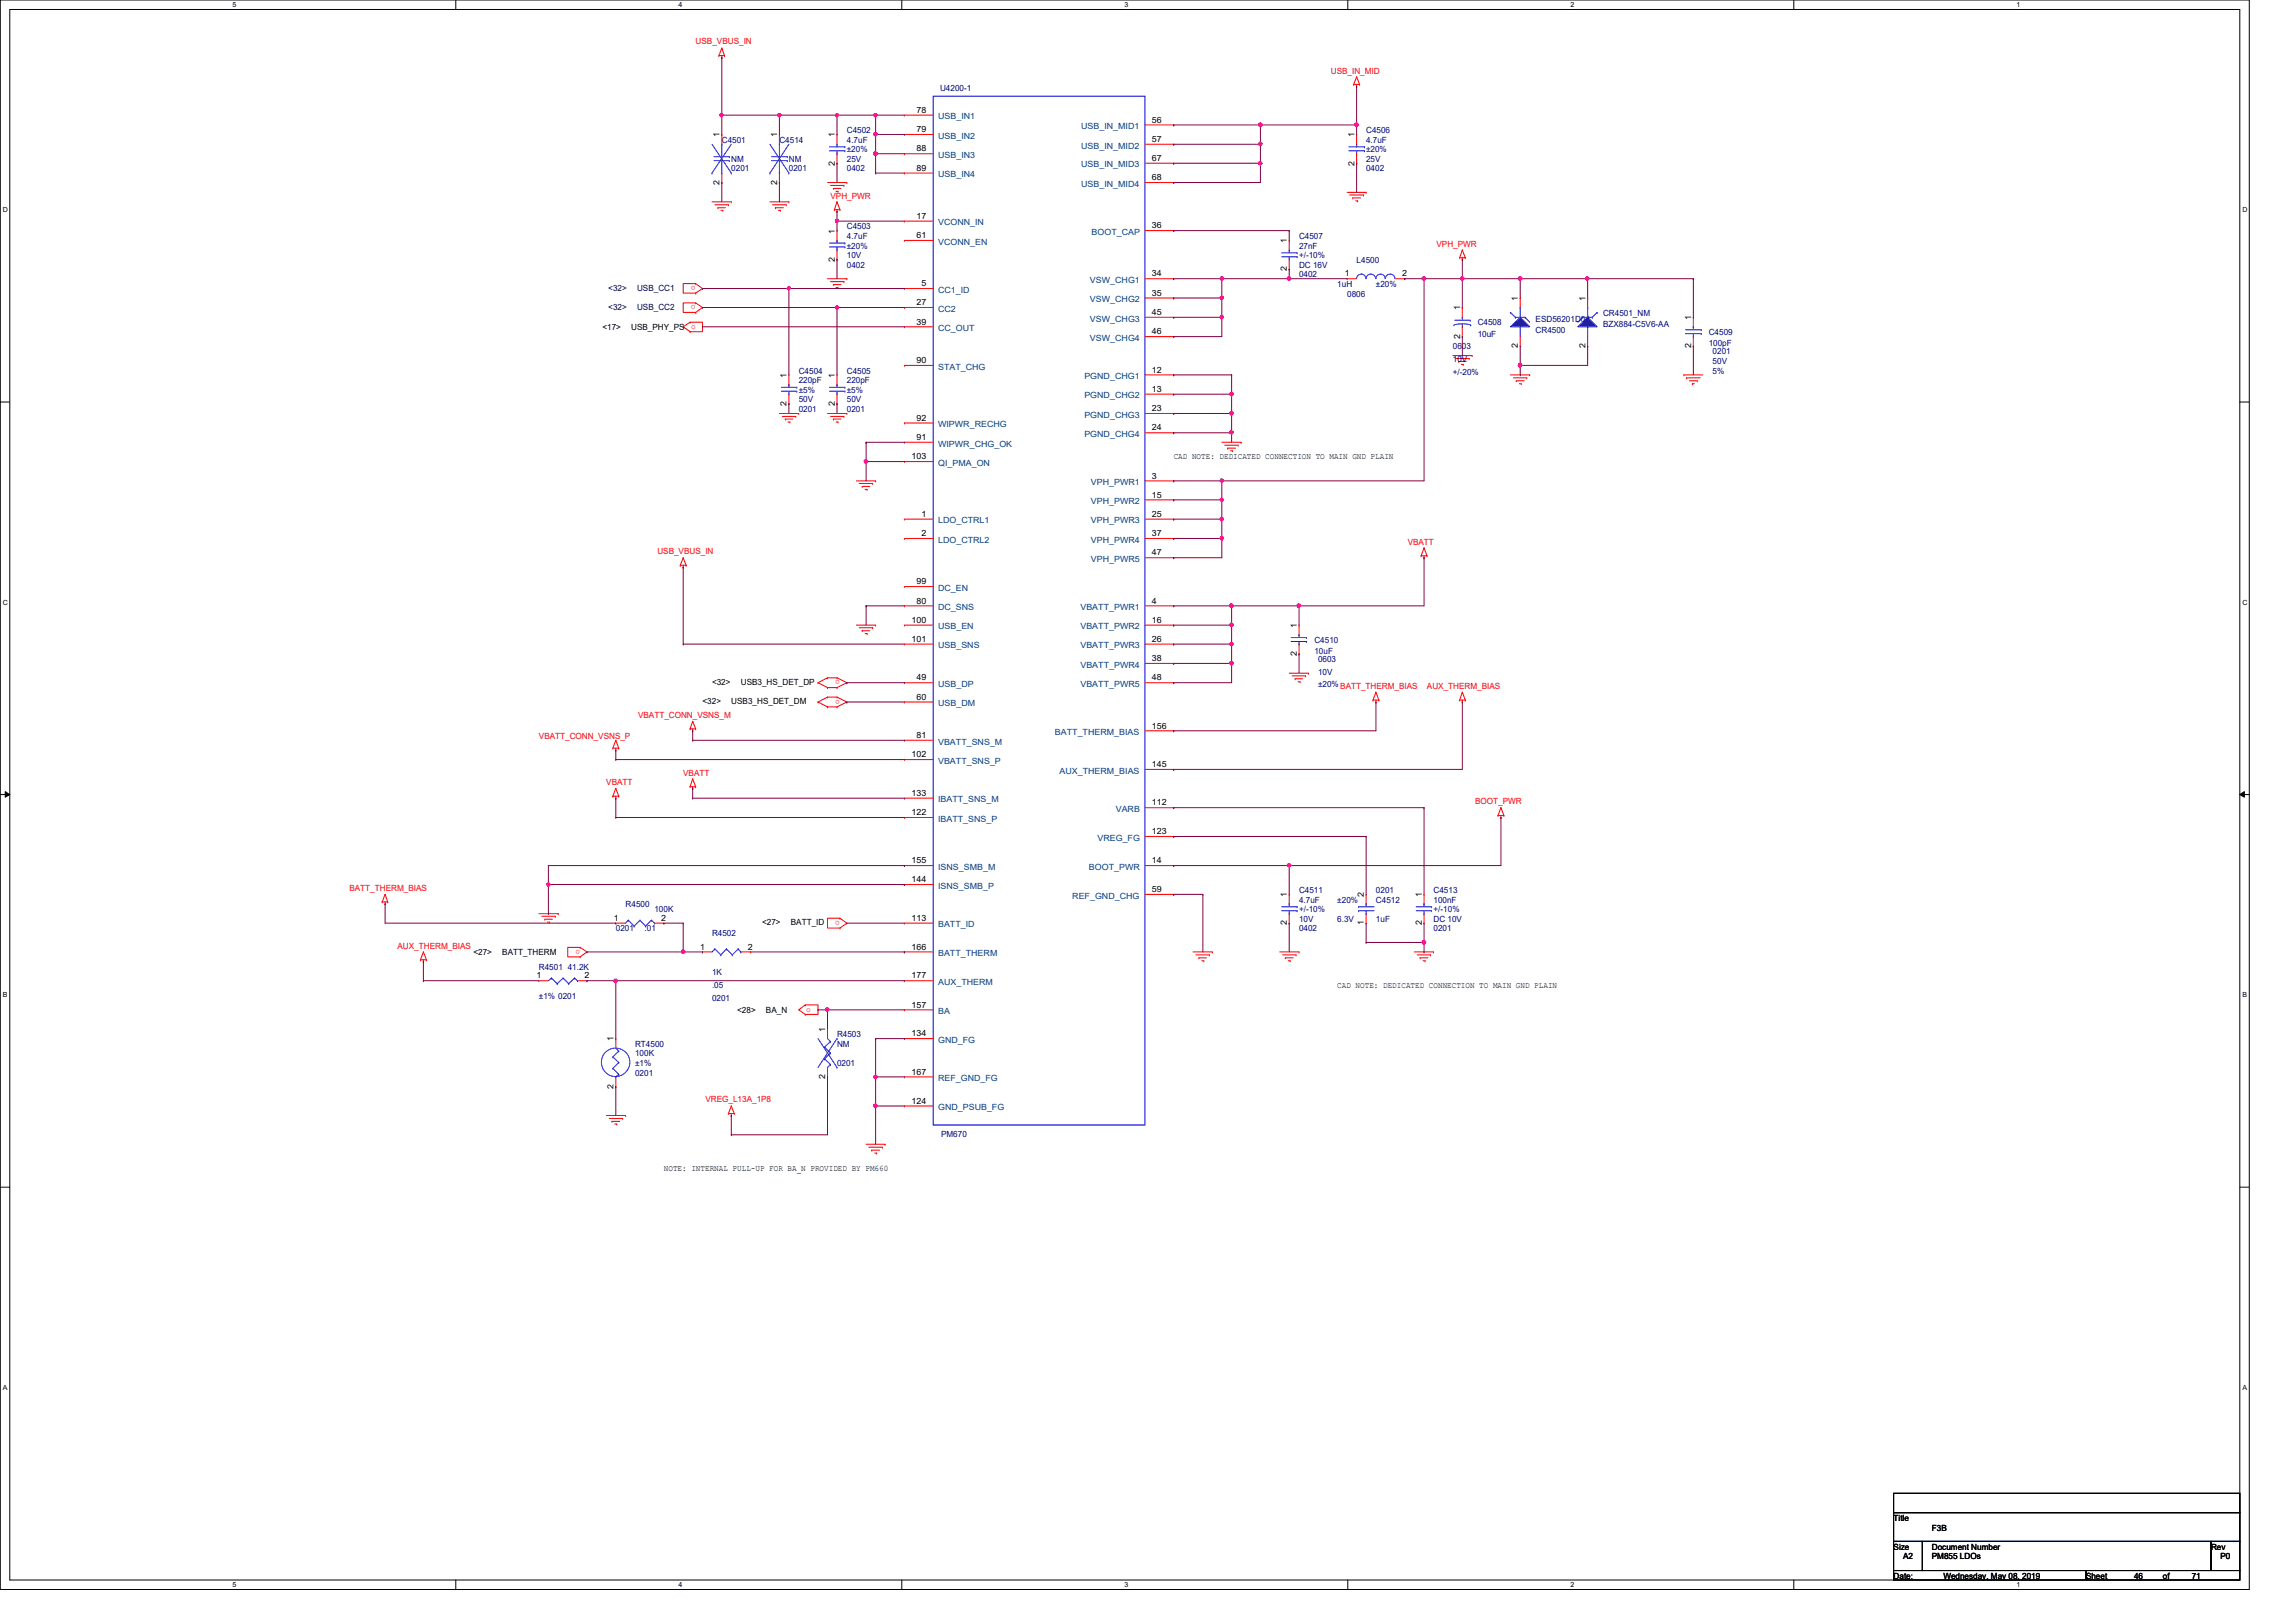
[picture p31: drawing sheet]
<svg xmlns="http://www.w3.org/2000/svg" width="297mm" height="210mm" viewBox="0 0 297 210" stroke-linecap="round" stroke-linejoin="round" font-family="sans-serif">
<defs><g id="words">
<g font-size="1.1" fill="#f00">
<text x="90" y="5.8">USB_VBUS_IN</text>
<text x="172.2" y="9.5">USB_IN_MID</text>
<text x="107.4" y="25.7">VPH_PWR</text>
<text x="185.8" y="31.9">VPH_PWR</text>
<text x="90" y="37" transform="rotate(180 90 37)">o</text>
<text x="90" y="39.5" transform="rotate(180 90 39.5)">o</text>
<text x="89.4" y="42.6">o</text>
<text x="85" y="71.8">USB_VBUS_IN</text>
<text x="182.1" y="70.5">VBATT</text>
<text x="108.7" y="88.1" transform="rotate(180 108.7 88.1)">o</text>
<text x="184.6" y="89.2">AUX_THERM_BIAS</text>
<text x="69.7" y="95.6">VBATT_CONN_VSNS_P</text>
<text x="82.5" y="92.9">VBATT_CONN_VSNS_M</text>
<text x="108.7" y="90.6" transform="rotate(180 108.7 90.6)">o</text>
<text x="78.4" y="101.6">VBATT</text>
<text x="88.4" y="100.4">VBATT</text>
<text x="190.8" y="104.1">BOOT_PWR</text>
<text x="45.2" y="115.3">BATT_THERM_BIAS</text>
<text x="108.7" y="119.2" transform="rotate(180 108.7 119.2)">o</text>
<text x="51.4" y="122.8">AUX_THERM_BIAS</text>
<text x="75.1" y="122.9" transform="rotate(180 75.1 122.9)">o</text>
<text x="104.3" y="131">o</text>
<text x="91.3" y="142.7">VREG_L13A_1P8</text>
</g>
<g font-size="1.1" fill="#000080">
<text x="121.6" y="11.7">U4200-1</text>
<text x="109.6" y="17.2">C4502</text>
<text x="176.7" y="17.2">C4506</text>
<text x="93.4" y="18.5">C4501</text>
<text x="94.6" y="21">NM</text>
<text x="94.6" y="22.2">0201</text>
<text x="100.8" y="18.5">C4514</text>
<text x="102.1" y="21">NM</text>
<text x="102.1" y="22.2">0201</text>
<text x="109.6" y="18.5">4.7uF</text>
<text x="109.6" y="22.2">0402</text>
<text x="109.6" y="21">25V</text>
<text x="109.6" y="19.7">±20%</text>
<text x="176.7" y="18.5">4.7uF</text>
<text x="176.7" y="22.2">0402</text>
<text x="176.7" y="21">25V</text>
<text x="176.7" y="19.7">±20%</text>
<text x="109.6" y="29.7">C4503</text>
<text x="109.6" y="30.9">4.7uF</text>
<text x="109.6" y="34.6">0402</text>
<text x="109.6" y="33.4">10V</text>
<text x="109.6" y="32.2">±20%</text>
<text x="168.1" y="30.9">C4507</text>
<text x="168.1" y="32.2">27nF</text>
<text x="168.1" y="35.9">0402</text>
<text x="168.1" y="34.6">DC 16V</text>
<text x="168.1" y="33.4">+/-10%</text>
<text x="175.5" y="34">L4500</text>
<text x="173" y="37.1">1uH</text>
<text x="174.3" y="38.4">0806</text>
<text x="178" y="37.1">±20%</text>
<text x="198.7" y="41.6">ESD56201D04</text>
<text x="207.4" y="40.9">CR4501_NM</text>
<text x="188" y="45.2">0603</text>
<text x="188" y="46.9">10V</text>
<text x="191.2" y="42.1">C4508</text>
<text x="191.2" y="43.6">10uF</text>
<text x="198.7" y="43.1">CR4500</text>
<text x="207.4" y="42.4">BZX884-C5V6-AA</text>
<text x="221.1" y="43.3">C4509</text>
<text x="221.1" y="44.8">100pF</text>
<text x="221.6" y="45.8">0201</text>
<text x="221.6" y="47.1">50V</text>
<text x="103.3" y="48.3">C4504</text>
<text x="103.3" y="49.6">220pF</text>
<text x="103.3" y="53.3">0201</text>
<text x="103.3" y="52.1">50V</text>
<text x="103.3" y="50.8">±5%</text>
<text x="109.6" y="48.3">C4505</text>
<text x="109.6" y="49.6">220pF</text>
<text x="109.6" y="53.3">0201</text>
<text x="109.6" y="52.1">50V</text>
<text x="109.6" y="50.8">±5%</text>
<text x="188" y="48.5">+/-20%</text>
<text x="221.6" y="48.3">5%</text>
<text x="170" y="83.2">C4510</text>
<text x="170" y="84.7">10uF</text>
<text x="170.5" y="85.7">0603</text>
<text x="170.5" y="87.3">10V</text>
<text x="170.5" y="88.9">±20% BATT_THERM_BIAS</text>
<text x="80.9" y="117.4">R4500</text>
<text x="84.7" y="118">100K</text>
<text x="168.1" y="115.5">C4511</text>
<text x="168.1" y="116.8">4.7uF</text>
<text x="168.1" y="119.3">10V</text>
<text x="168.1" y="118">+/-10%</text>
<text x="173" y="119.3">6.3V</text>
<text x="173" y="116.8">±20%</text>
<text x="178" y="116.8">C4512</text>
<text x="178" y="119.3">1uF</text>
<text x="178" y="115.5">0201</text>
<text x="185.5" y="115.5">C4513</text>
<text x="185.5" y="116.8">100nF</text>
<text x="185.5" y="119.3">DC 10V</text>
<text x="185.5" y="118">+/-10%</text>
<text x="69.7" y="125.5">R4501 41.2K</text>
<text x="79.7" y="120.5">0201</text>
<text x="83.4" y="120.5">.01</text>
<text x="92.1" y="121.2">R4502</text>
<text x="168.1" y="120.5">0402</text>
<text x="185.5" y="120.5">0201</text>
<text x="69.7" y="129.2">±1% 0201</text>
<text x="92.1" y="126.2">1K</text>
<text x="92.1" y="127.8">.05</text>
<text x="92.1" y="129.5">0201</text>
<text x="82.2" y="135.5">RT4500</text>
<text x="82.2" y="136.7">100K</text>
<text x="82.2" y="138">±1%</text>
<text x="108.3" y="134.2">R4503</text>
<text x="108.3" y="135.5">NM</text>
<text x="108.3" y="138">0201</text>
<text x="82.2" y="139.2">0201</text>
<text x="121.7" y="147.2">PM670</text>
</g>
<g font-size="1.1">
<text x="93.1" y="17.8" transform="rotate(-90 93.1 17.8)">1</text>
<text x="100.5" y="17.8" transform="rotate(-90 100.5 17.8)">1</text>
<text x="108" y="17.8" transform="rotate(-90 108 17.8)">1</text>
<text x="118.6" y="14.6">78</text>
<text x="118.6" y="17.1">79</text>
<text x="149" y="15.9">56</text>
<text x="175.2" y="17.8" transform="rotate(-90 175.2 17.8)">1</text>
<text x="93.1" y="23.9" transform="rotate(-90 93.1 23.9)">2</text>
<text x="100.5" y="23.9" transform="rotate(-90 100.5 23.9)">2</text>
<text x="108" y="21.4" transform="rotate(-90 108 21.4)">2</text>
<text x="118.6" y="19.6">88</text>
<text x="118.6" y="22.1">89</text>
<text x="149" y="18.4">57</text>
<text x="149" y="20.8">67</text>
<text x="149" y="23.3">68</text>
<text x="175.2" y="21.4" transform="rotate(-90 175.2 21.4)">2</text>
<text x="118.6" y="28.3">17</text>
<text x="149" y="29.5">36</text>
<text x="108" y="33.9" transform="rotate(-90 108 33.9)">2</text>
<text x="108" y="30.2" transform="rotate(-90 108 30.2)">1</text>
<text x="118.6" y="30.8">61</text>
<text x="149" y="35.8">34</text>
<text x="166.5" y="35.1" transform="rotate(-90 166.5 35.1)">2</text>
<text x="166.5" y="31.5" transform="rotate(-90 166.5 31.5)">1</text>
<text x="174" y="35.8">1</text>
<text x="181.4" y="35.8">2</text>
<text x="118.6" y="39.5">27</text>
<text x="118.6" y="42">39</text>
<text x="119.2" y="37">5</text>
<text x="149" y="38.3">35</text>
<text x="149" y="40.8">45</text>
<text x="188.9" y="40.2" transform="rotate(-90 188.9 40.2)">1</text>
<text x="196.4" y="38.9" transform="rotate(-90 196.4 38.9)">1</text>
<text x="205.1" y="38.9" transform="rotate(-90 205.1 38.9)">1</text>
<text x="218.8" y="41.4" transform="rotate(-90 218.8 41.4)">1</text>
<text x="77.9" y="42.8">&lt;17&gt;</text>
<text x="81.7" y="42.8">USB_PHY_PS</text>
<text x="118.6" y="47">90</text>
<text x="149" y="43.3">46</text>
<text x="188.9" y="43.8" transform="rotate(-90 188.9 43.8)">2</text>
<text x="196.4" y="45.1" transform="rotate(-90 196.4 45.1)">2</text>
<text x="205.1" y="45.1" transform="rotate(-90 205.1 45.1)">2</text>
<text x="218.8" y="45.1" transform="rotate(-90 218.8 45.1)">2</text>
<text x="101.8" y="52.5" transform="rotate(-90 101.8 52.5)">2</text>
<text x="101.8" y="48.9" transform="rotate(-90 101.8 48.9)">1</text>
<text x="108" y="52.5" transform="rotate(-90 108 52.5)">2</text>
<text x="108" y="48.9" transform="rotate(-90 108 48.9)">1</text>
<text x="149" y="48.2">12</text>
<text x="149" y="50.7">13</text>
<text x="149" y="53.2">23</text>
<text x="117.9" y="59.4">103</text>
<text x="118.6" y="54.4">92</text>
<text x="118.6" y="56.9">91</text>
<text x="149" y="55.7">24</text>
<text x="151.8" y="59.4">CAD NOTE: DEDICATED CONNECTION TO MAIN GND PLAIN</text>
<text x="149" y="61.9">3</text>
<text x="149" y="64.4">15</text>
<text x="119.2" y="66.9">1</text>
<text x="119.2" y="69.4">2</text>
<text x="149" y="66.9">25</text>
<text x="149" y="69.4">37</text>
<text x="149" y="71.9">47</text>
<text x="118.6" y="75.6">99</text>
<text x="117.9" y="80.6">100</text>
<text x="117.9" y="83.1">101</text>
<text x="118.6" y="78.1">80</text>
<text x="149" y="78.1">4</text>
<text x="149" y="80.6">16</text>
<text x="149" y="83.1">26</text>
<text x="167.8" y="81.2" transform="rotate(-90 167.8 81.2)">1</text>
<text x="92.1" y="88.6">&lt;32&gt;</text>
<text x="95.8" y="88.6">USB3_HS_DET_DP</text>
<text x="118.6" y="88.1">49</text>
<text x="149" y="85.6">38</text>
<text x="149" y="88.1">48</text>
<text x="167.8" y="84.9" transform="rotate(-90 167.8 84.9)">2</text>
<text x="90.9" y="91.1">&lt;32&gt;</text>
<text x="94.6" y="91.1">USB3_HS_DET_DM</text>
<text x="118.6" y="90.6">60</text>
<text x="118.6" y="95.5">81</text>
<text x="149" y="94.3">156</text>
<text x="117.9" y="98">102</text>
<text x="149" y="99.3">145</text>
<text x="117.9" y="103">133</text>
<text x="117.9" y="105.5">122</text>
<text x="149" y="104.2">112</text>
<text x="149" y="107.9">123</text>
<text x="117.9" y="111.7">155</text>
<text x="149" y="111.7">14</text>
<text x="79.4" y="119.2">1</text>
<text x="85.6" y="119.2">2</text>
<text x="98.6" y="119.8">&lt;27&gt;</text>
<text x="102.3" y="119.8">BATT_ID</text>
<text x="117.9" y="114.2">144</text>
<text x="117.9" y="119.2">113</text>
<text x="149" y="115.4">59</text>
<text x="166.5" y="119.8" transform="rotate(-90 166.5 119.8)">2</text>
<text x="166.5" y="116.1" transform="rotate(-90 166.5 116.1)">1</text>
<text x="176.4" y="119.8" transform="rotate(-90 176.4 119.8)">1</text>
<text x="176.4" y="116.1" transform="rotate(-90 176.4 116.1)">2</text>
<text x="183.9" y="119.8" transform="rotate(-90 183.9 119.8)">2</text>
<text x="183.9" y="116.1" transform="rotate(-90 183.9 116.1)">1</text>
<text x="61.3" y="123.5">&lt;27&gt;</text>
<text x="65" y="123.5">BATT_THERM</text>
<text x="90.6" y="122.9">1</text>
<text x="96.7" y="122.9">2</text>
<text x="117.9" y="122.9">166</text>
<text x="69.4" y="126.6">1</text>
<text x="75.6" y="126.6">2</text>
<text x="95.4" y="131.1">&lt;28&gt;</text>
<text x="99.1" y="131.1">BA_N</text>
<text x="117.9" y="126.6">177</text>
<text x="117.9" y="130.4">157</text>
<text x="173" y="127.8">CAD NOTE: DEDICATED CONNECTION TO MAIN GND PLAIN</text>
<text x="79.4" y="134.7" transform="rotate(-90 79.4 134.7)">1</text>
<text x="106.8" y="133.5" transform="rotate(-90 106.8 133.5)">1</text>
<text x="117.9" y="134.1">134</text>
<text x="79.4" y="140.9" transform="rotate(-90 79.4 140.9)">2</text>
<text x="106.8" y="139.7" transform="rotate(-90 106.8 139.7)">2</text>
<text x="117.9" y="139.1">167</text>
<text x="117.9" y="142.8">124</text>
<text x="85.9" y="151.5">NOTE: INTERNAL PULL-UP FOR BA_N PROVIDED BY PM660</text>
<text x="245" y="196.8">Title</text>
<text x="245" y="200.5">Size</text>
<text x="246.2" y="201.8">A2</text>
<text x="249.9" y="200.5">Document Number</text>
<text x="249.9" y="201.8">PM855 LDOs</text>
<text x="249.9" y="198.1">F3B</text>
<text x="286" y="200.5">Rev</text>
<text x="287.3" y="201.8">P0</text>
<text x="245" y="204.3">Date:</text>
<text x="251.4" y="204.3">Wednesday, May 08, 2019</text>
<text x="269.9" y="204.3">Sheet</text>
<text x="276.1" y="204.3">46</text>
<text x="279.8" y="204.3">of</text>
<text x="283.5" y="204.3">71</text>
</g>
<g font-size="1.1" fill="#004080">
<text x="121.4" y="15.5">USB_IN1</text>
<text x="121.4" y="17.9">USB_IN2</text>
<text x="139.9" y="16.7">USB_IN_MID1</text>
<text x="121.4" y="20.4">USB_IN3</text>
<text x="121.4" y="22.9">USB_IN4</text>
<text x="139.9" y="19.2">USB_IN_MID2</text>
<text x="139.9" y="21.7">USB_IN_MID3</text>
<text x="121.4" y="29.2">VCONN_IN</text>
<text x="139.9" y="24.2">USB_IN_MID4</text>
<text x="121.4" y="31.7">VCONN_EN</text>
<text x="141.2" y="30.4">BOOT_CAP</text>
<text x="121.4" y="37.9">CC1_ID</text>
<text x="121.4" y="40.3">CC2</text>
<text x="141" y="36.6">VSW_CHG1</text>
<text x="141" y="39.1">VSW_CHG2</text>
<text x="141" y="41.6">VSW_CHG3</text>
<text x="121.4" y="42.8">CC_OUT</text>
<text x="121.4" y="47.8">STAT_CHG</text>
<text x="141" y="44.1">VSW_CHG4</text>
<text x="140.3" y="49.1">PGND_CHG1</text>
<text x="140.3" y="51.6">PGND_CHG2</text>
<text x="121.4" y="55.3">WIPWR_RECHG</text>
<text x="121.4" y="57.8">WIPWR_CHG_OK</text>
<text x="140.3" y="54.1">PGND_CHG3</text>
<text x="140.3" y="56.6">PGND_CHG4</text>
<text x="121.4" y="60.3">QI_PMA_ON</text>
<text x="141.1" y="62.8">VPH_PWR1</text>
<text x="141.1" y="65.2">VPH_PWR2</text>
<text x="121.4" y="67.7">LDO_CTRL1</text>
<text x="121.4" y="70.2">LDO_CTRL2</text>
<text x="141.1" y="67.7">VPH_PWR3</text>
<text x="141.1" y="70.2">VPH_PWR4</text>
<text x="121.4" y="76.5">DC_EN</text>
<text x="141.1" y="72.7">VPH_PWR5</text>
<text x="121.4" y="79">DC_SNS</text>
<text x="121.4" y="81.4">USB_EN</text>
<text x="121.4" y="83.9">USB_SNS</text>
<text x="139.8" y="79">VBATT_PWR1</text>
<text x="139.8" y="81.4">VBATT_PWR2</text>
<text x="139.8" y="83.9">VBATT_PWR3</text>
<text x="121.4" y="88.9">USB_DP</text>
<text x="139.8" y="86.4">VBATT_PWR4</text>
<text x="139.8" y="88.9">VBATT_PWR5</text>
<text x="121.4" y="91.4">USB_DM</text>
<text x="136.5" y="95.1">BATT_THERM_BIAS</text>
<text x="121.4" y="96.4">VBATT_SNS_M</text>
<text x="121.4" y="98.8">VBATT_SNS_P</text>
<text x="137.1" y="100.1">AUX_THERM_BIAS</text>
<text x="121.4" y="103.8">IBATT_SNS_M</text>
<text x="121.4" y="106.3">IBATT_SNS_P</text>
<text x="144.4" y="105.1">VARB</text>
<text x="121.4" y="112.6">ISNS_SMB_M</text>
<text x="140.9" y="112.6">BOOT_PWR</text>
<text x="142" y="108.8">VREG_FG</text>
<text x="121.4" y="115">ISNS_SMB_P</text>
<text x="138.7" y="116.3">REF_GND_CHG</text>
<text x="121.4" y="120">BATT_ID</text>
<text x="121.4" y="123.7">BATT_THERM</text>
<text x="121.4" y="127.5">AUX_THERM</text>
<text x="121.4" y="131.2">BA</text>
<text x="121.4" y="135">GND_FG</text>
<text x="121.4" y="139.9">REF_GND_FG</text>
<text x="121.4" y="143.7">GND_PSUB_FG</text>
</g>
<g font-size="1.1" fill="#000040">
<text x="78.7" y="37.6">&lt;32&gt;</text>
<text x="78.7" y="40.1">&lt;32&gt;</text>
<text x="82.4" y="37.6">USB_CC1</text>
<text x="82.4" y="40.1">USB_CC2</text>
</g>
<g font-size=".9">
<text x="30.1" y=".9">5</text>
<text x="87.8" y=".9">4</text>
<text x="145.5" y=".9">3</text>
<text x="203.2" y=".9">2</text>
<text x="260.9" y=".9">1</text>
<text x=".4" y="27.4">D</text>
<text x="290.1" y="27.4">D</text>
<text x=".4" y="78.2">C</text>
<text x="290.1" y="78.2">C</text>
<text x=".4" y="129">B</text>
<text x="290.1" y="129">B</text>
<text x=".4" y="179.8">A</text>
<text x="290.1" y="179.8">A</text>
<text x="30.1" y="205.4">5</text>
<text x="87.8" y="205.4">4</text>
<text x="145.5" y="205.4">3</text>
<text x="203.2" y="205.4">2</text>
<text x="260.9" y="205.4">1</text>
</g>
</g></defs>
<path d="M0 0h291v205.7h-291zM1.3 1.2h288.5v203.3h-288.5z" fill="none" stroke="#000" stroke-width=".13"/>
<g fill="#fff">
<path d="M30.1 .1h.5v1h-.5z"/>
<path d="M30.1 204.6h.5v1h-.5z"/>
</g>
<path d="M59 0v1.2M59 204.5v1.2" fill="none" stroke="#000" stroke-width=".13"/>
<g fill="#fff">
<path d="M87.8 .1h.5v1h-.5z"/>
<path d="M87.8 204.6h.5v1h-.5z"/>
</g>
<path d="M116.7 0v1.2M116.7 204.5v1.2" fill="none" stroke="#000" stroke-width=".13"/>
<g fill="#fff">
<path d="M145.5 .1h.5v1h-.5z"/>
<path d="M145.5 204.6h.5v1h-.5z"/>
</g>
<path d="M174.4 0v1.2M174.4 204.5v1.2" fill="none" stroke="#000" stroke-width=".13"/>
<g fill="#fff">
<path d="M203.2 .1h.5v1h-.5z"/>
<path d="M203.2 204.6h.5v1h-.5z"/>
</g>
<path d="M232.1 0v1.2M232.1 204.5v1.2" fill="none" stroke="#000" stroke-width=".13"/>
<g fill="#fff">
<path d="M260.9 .1h.5v1h-.5z"/>
<path d="M260.9 204.6h.5v1h-.5z"/>
<path d="M.4 26.6h.6v1h-.6z"/>
<path d="M290.1 26.6h.6v1h-.6z"/>
<path d="M.4 77.4h.6v1h-.6z"/>
<path d="M290.1 77.4h.6v1h-.6z"/>
</g>
<path d="M0 52h1.3M289.8 52h1.2" fill="none" stroke="#000" stroke-width=".13"/>
<g fill="#fff">
<path d="M.4 128.2h.6v1h-.6z"/>
<path d="M290.1 128.2h.6v1h-.6z"/>
</g>
<path d="M0 102.8h1.3M.7 102.4l.6 .4-.6 .4zM289.8 102.8l.6-.4v.8zM289.8 102.8h1.2" fill="none" stroke="#000" stroke-width=".13"/>
<path d="M.7 102.4l.6 .4-.6 .4zM289.8 102.8l.6-.4v.8z" fill="#000"/>
<g fill="#fff">
<path d="M.4 179h.5v1h-.5z"/>
<path d="M290.1 179h.6v1h-.6z"/>
</g>
<path d="M0 153.6h1.3M289.8 153.6h1.2M245 193.3h44.8v2.4h-44.8zM245 195.7h44.8v3.8h-44.8zM245 199.5h3.7v3.7h-3.7zM248.7 199.5h37.3v3.7h-37.3zM286 199.5h3.8v3.7h-3.8zM245 203.2h24.9v1.3h-24.9zM269.9 203.2h19.9v1.3h-19.9z" fill="none" stroke="#000" stroke-width=".13"/>
<g fill="none" stroke="#f00" stroke-width=".13">
<path d="M93 7.2h.1M93 7.2h.7M93.4 7.5h.1M93.4 6.2h.1M93.4 7.2v.3M93.4 6.2l.3 1M93.4 6.2l-.4 1M93.7 7.2h.1M175.1 10.9h.1M175.1 10.9h.8M175.5 11.2h.1M175.5 9.9h.1"/>
<path d="M175.5 10.9v.3M175.5 9.9l.4 1M175.5 9.9l-.4 1M175.9 10.9h.1M90 37.9h.1M90 36.7h.1M90 36.7h-1.6v1.2h1.6M90 39.2h.1M90 39.2h-1.6v1.2h1.6M90 36.7l.9 .6-.9 .6M90 39.2l.9 .6-.9 .6M92.1 26.1h2.5"/>
<path d="M92.5 26.5h1.7M92.9 26.9h.1M92.9 26.9h.9M93.3 27.2h.2M93.5 27.2h.1M94.2 26.5h.1M94.6 26.1h.1M99.6 26.1h2.5M99.9 26.5h1.8M100.3 26.9h.1M100.3 26.9h1M100.7 27.2h.3"/>
<path d="M101 27.2h.1M101.7 26.5h.1M102.1 26.1h.1M107.1 23.6h2.5M107.1 36.1h2.5M107.4 24h1.8M107.4 36.4h1.8M107.8 24.4h.1M107.8 36.8h.1M107.8 24.4h1M107.8 36.8h1M107.9 27.1h.1"/>
<path d="M107.9 27.1h.8M108.2 24.8h.2M108.2 37.2h.2M108.3 27.3h.1M108.3 26.1h.1M108.3 27.1v.2M108.3 26.1l.4 1M108.3 26.1l-.4 1M108.4 24.8h.1M108.4 37.2h.1M108.7 27.1h.1M109.2 24h.1"/>
<path d="M109.2 36.4h.1M109.6 23.6h.1M109.6 36.1h.1M174.3 24.9h2.4M174.6 25.2h1.8M175 25.6h.1M175 25.6h1M175.4 26h.2M175.6 26h.1M176.4 25.2h.1M176.7 24.9h.1M188.8 33.4h.1"/>
<path d="M188.8 33.4h.8M189.2 33.6h.1M189.2 32.3h.1M189.2 33.4v.2M189.2 32.3l.4 1.1M189.2 32.3l-.4 1.1M189.6 33.4h.1M89.3 41.7h.1M89.3 42.9h.1M89.3 41.7h1.6v1.2h-1.6M89.3 41.7l-.9 .6 .9 .6M90 40.4h.1"/>
<path d="M100.8 53.5h2.5M101.2 53.9h1.8M101.6 54.2h.1M101.6 54.2h1M101.9 54.6h.3M102.2 54.6h.1M103 53.9h.1M103.3 53.5h.1M107.1 53.5h2.5M107.4 53.9h1.8M107.8 54.2h.1M107.8 54.2h1"/>
<path d="M108.2 54.6h.2M108.4 54.6h.1M109.2 53.9h.1M109.6 53.5h.1M158.1 57.2h2.5M158.5 57.6h1.7M158.8 58h.1M158.8 58h1M159.2 58.3h.3M159.5 58.3h.1M160.2 57.6h.1M160.6 57.2h.1"/>
<path d="M188 46h2.5M188.3 46.4h1.8M188.7 46.8h.1M188.7 46.8h1M189.1 47.2h.2M189.3 47.2h.1M190.1 46.4h.1M190.5 46h.1M195.4 48.5h2.5M195.8 48.9h1.7M196.2 49.3h.1M196.2 49.3h1"/>
<path d="M196.6 49.7h.2M196.8 49.7h.1M197.5 48.9h.1M197.9 48.5h.1M217.8 48.5h.1M217.8 48.5h2.5M218.2 48.9h.1M218.2 48.9h1.8M218.6 49.3h1M218.9 49.7h.1M218.9 49.7h.3M219.6 49.3h.1"/>
<path d="M88 73.2h.1M88 73.2h.8M88.4 73.4h.1M88.4 72.2h.1M88.4 73.2v.2M88.4 72.2l.4 1M88.4 72.2l-.4 1M88.8 73.2h.1M110.8 62.2h2.5M111.2 62.6h1.7M111.5 62.9h.1M111.5 62.9h1"/>
<path d="M111.9 63.3h.3M112.2 63.3h.1M112.9 62.6h.1M113.3 62.2h.1M183.9 71.9h.1M183.9 71.9h.7M184.2 72.2h.1M184.2 70.9h.1M184.2 71.9v.3M184.2 70.9l.4 1M184.2 70.9l-.3 1M184.6 71.9h.1"/>
<path d="M79.3 96.8h.1M79.3 96.8h.7M79.7 97.1h.1M79.7 95.8h.1M79.7 96.8v.3M79.7 95.8l-.4 1M79.7 95.8l.3 1M80 96.8h.1M89.3 94.3h.1M89.3 94.3h.7M89.6 94.6h.1M89.6 93.3h.1"/>
<path d="M89.6 94.3v.3M89.6 93.3l-.3 1M89.6 93.3l.4 1M90 94.3h.1M105.8 88.3h.1M105.8 90.8h.1M105.8 88.3l1.3 .7M105.8 90.8l1.3 .7M107.1 89h.1M107.1 87.7h.1M107.1 91.5h.1M107.1 90.2h.1"/>
<path d="M107.1 89h1.2M107.1 87.7l-1.3 .6M107.1 87.7h1.2M107.1 91.5h1.2M107.1 90.2l-1.3 .6M107.1 90.2h1.2M108.3 89h.1M108.3 87.7h.1M108.3 91.5h.1M108.3 90.2h.1M108.3 87.7l1.3 .6M108.3 90.2l1.3 .6"/>
<path d="M109.6 88.3h.1M109.6 90.8h.1M109.6 88.3l-1.3 .7M109.6 90.8l-1.3 .7M110.8 80.9h2.5M111.2 81.2h1.7M111.5 81.6h.1M111.5 81.6h1M111.9 82h.3M112.2 82h.1M112.9 81.2h.1M113.3 80.9h.1"/>
<path d="M166.8 87.1h2.5M167.2 87.5h1.7M167.6 87.8h.1M167.6 87.8h.9M167.9 88.2h.3M168.2 88.2h.1M168.9 87.5h.1M169.3 87.1h.1M177.6 90.6h.1M177.6 90.6h.8M178 90.8h.1M178 89.6h.1"/>
<path d="M178 90.6v.2M178 89.6l.4 1M178 89.6l-.4 1M178.4 90.6h.1M188.8 90.6h.1M188.8 90.6h.8M189.2 90.8h.1M189.2 89.6h.1M189.2 90.6v.2M189.2 89.6l.4 1M189.2 89.6l-.4 1M189.6 90.6h.1"/>
<path d="M49.4 116.7h.1M49.4 116.7h.8M49.8 117h.1M49.8 115.7h.1M49.8 116.7v.3M49.8 115.7l.4 1M49.8 115.7l-.4 1M50.2 116.7h.1M69.7 118.2h2.5M70.1 118.6h1.7M70.5 119h.1M70.5 119h1"/>
<path d="M70.8 119.3h.3M71.1 119.3h.1M71.8 118.6h.1M72.2 118.2h.1M79.3 103h.1M79.3 103h.7M79.7 103.3h.1M79.7 102h.1M79.7 103v.3M79.7 102l-.4 1M79.7 102l.3 1M80 103h.1"/>
<path d="M89.3 101.8h.1M89.3 101.8h.7M89.6 102h.1M89.6 100.8h.1M89.6 101.8v.2M89.6 100.8l-.3 1M89.6 100.8l.4 1M90 101.8h.1M108.7 118.8h.1M108.7 118.8h-1.6v1.3h1.6M108.7 118.8l.9 .7-.9 .6M193.8 105.5h.1"/>
<path d="M193.8 105.5h.8M194.2 105.8h.1M194.2 104.5h.1M194.2 105.5v.3M194.2 104.5l.4 1M194.2 104.5l-.4 1M194.6 105.5h.1M54.4 124.2h.1M54.4 124.2h.8M54.8 124.5h.1M54.8 123.2h.1M54.8 124.2v.3"/>
<path d="M54.8 123.2l.4 1M54.8 123.2l-.4 1M55.2 124.2h.1M69.7 126.9h.1M69.7 126.9h1.2M74.7 126.9h1.2M75.1 123.8h.1M75.1 122.6h.1M75.1 122.6h-1.7v1.2h1.7M75.1 122.6l.8 .6-.8 .6M75.9 126.9h.1M104.2 130h.1"/>
<path d="M104.2 131.3h.1M104.2 130h1.6v1.3h-1.6M104.2 130l-.9 .7 .9 .6M108.7 120.1h.1M154.3 123.2h2.5M154.7 123.6h1.8M155.1 124h.1M155.1 124h1M155.5 124.3h.2M155.7 124.3h.1M156.5 123.6h.1M156.8 123.2h.1"/>
<path d="M165.6 123.2h2.5M165.9 123.6h1.8M166.3 124h.1M166.3 124h1M166.7 124.3h.2M166.9 124.3h.1M167.7 123.6h.1M168.1 123.2h.1M183 123.2h2.5M183.3 123.6h1.8M183.7 124h.1M183.7 124h1"/>
<path d="M184.1 124.3h.3M184.4 124.3h.1M185.1 123.6h.1M185.5 123.2h.1M78.4 144.4h2.5M78.8 144.7h1.8M79.2 145.1h.1M79.2 145.1h1M79.5 145.5h.3M79.8 145.5h.1M80.6 144.7h.1M80.9 144.4h.1"/>
<path d="M94.2 144.1h.1M94.2 144.1h.8M94.6 144.4h.1M94.6 143.1h.1M94.6 144.1v.3M94.6 143.1l.4 1M94.6 143.1l-.4 1M95 144.1h.1M112.1 148.1h2.4M112.4 148.5h1.8M112.8 148.8h.1M112.8 148.8h1"/>
<path d="M113.2 149.2h.2M113.4 149.2h.1M114.2 148.5h.1M114.5 148.1h.1"/>
</g>
<path d="M71.3 126.6h.1M71.3 126.6l-.4 .3M71.3 126.6l.8 .7M72.1 127.3h.1M72.9 126.6h.1M72.9 126.6l-.8 .7M72.9 126.6l.7 .7M73.6 127.3h.1M74.3 126.6h.1M74.3 126.6l-.7 .7M74.3 126.6l.4 .3M74.7 126.9h.1" fill="none" stroke="#00f" stroke-width=".13"/>
<path d="M195.4 42.3l1.3-1.2 1.2 1.2z" fill="#00f"/>
<g fill="none" stroke="#00f" stroke-width=".13">
<path d="M92.1 18.7l2.5 3.7M93.4 18.7h.1M93.4 18.7v1.6M94.6 18.7l-2.5 3.7M99.6 18.7l2.5 3.7M100.8 18.7h.1M100.8 18.7v1.6M102.1 18.7l-2.5 3.7M92.1 22.4h.1M92.4 20.3h2M92.4 20.8h2M93.4 22.4h.1"/>
<path d="M93.4 20.8v1.6M94.4 20.3h.1M94.4 20.8h.1M94.6 22.4h.1M99.6 22.4h.1M99.8 20.3h2.1M99.8 20.8h2.1M100.8 22.4h.1M100.8 20.8v1.6M101.9 20.3h.1M101.9 20.8h.1M102.1 22.4h.1"/>
<path d="M175.5 36.1a.59 .59 0 0 1 .6-.6 .59 .59 0 0 1 .6 .6M176.7 36.1a.61 .61 0 0 1 .7-.6 .61 .61 0 0 1 .6 .6M178 36.1a.59 .59 0 0 1 .6-.6 .59 .59 0 0 1 .6 .6M179.2 36.1a.61 .61 0 0 1 .6-.6 .61 .61 0 0 1 .7 .6M196.7 39.8h.1M196.7 39.8v1.3M101.1 50.1h2M101.1 50.6h2M102.1 49.8h.1M102.1 51h.1M102.1 49.8v.3M102.1 50.6v.4"/>
<path d="M103.1 50.1h.1M103.1 50.6h.1M107.3 50.1h2M107.3 50.6h2M108.3 49.8h.1M108.3 51h.1M108.3 49.8v.3M108.3 50.6v.4M109.3 50.1h.1M109.3 50.6h.1M188.1 42.2v-.1a2.68 2.68 0 0 1 2.2 0l-.1 .1M188.2 41.4h2"/>
<path d="M189.2 41.1h.1M189.2 42.3h.1M189.2 41.1v.3M189.2 41.9v.4M190.2 41.4h.1M195.4 42.3l1.3-1.2 1.2 1.2zM195.4 40.4h.1M195.4 40.4l.6 .7M196 41.1h.1M196 41.1h1.3M196.7 42.3h.1M196.7 42.3v1.3"/>
<path d="M197.3 41.1h.1M197.3 41.1l.6 .6M167 82.5h2M167 83h2M168.1 82.1h.1M168.1 83.4h.1M168.1 82.1v.4M168.1 83v.4M169 82.5h.1M169 83h.1M175.8 117.9h.1M175.8 117.3h.1"/>
<path d="M175.8 117.9h2M175.8 117.3h2M176.7 118.2h.1M176.7 117h.1M176.7 117v.3M176.7 117.9v.3M92.5 122.8h.1M92.5 122.8l-.4 .4M92.5 122.8l.8 .8M93.3 123.6h.1M94 122.8h.1M94 122.8l-.7 .8"/>
<path d="M94 122.8l.7 .8M94.7 123.6h.1M95.5 122.8h.1M95.5 122.8l-.8 .8M95.5 122.8l.3 .4M95.8 123.2h.1M105.8 134.4l2.5 3.7M106.7 135.5h.1M106.7 137h.1M106.7 135.5l.7 .8M106.7 137l.7 .8M107.1 138.1h.1"/>
<path d="M107.1 134.4l.3 .4M107.4 134.8h.1M107.4 136.3h.1M107.4 137.8h.1M107.4 134.8l-.7 .7M107.4 136.3l-.7 .7M107.4 137.8l-.3 .3M108.3 134.4h.1M108.3 138.1h.1M108.3 134.4l-2.5 3.7"/>
</g>
<g fill="none" stroke="#f00" stroke-width=".13">
<path d="M93.4 17.4h.1M93.4 17.4v1.3M100.8 17.4h.1M100.8 17.4v1.3M93.4 23.6h.1M93.4 22.4v1.2M100.8 23.6h.1M100.8 22.4v1.2M174.3 36.1h.1M174.3 36.1h1.2M180.5 36.1h1.2M181.7 36.1h.1"/>
<path d="M189.2 39.8h.1M189.2 39.8v1.3M196.7 38.6h.1M196.7 38.6v1.2M102.1 48.5h.1M102.1 52.2h.1M102.1 48.5v1.3M102.1 51v1.2M108.3 48.5h.1M108.3 52.2h.1M108.3 48.5v1.3M108.3 51v1.2"/>
<path d="M189.2 43.6h.1M189.2 42.3v1.3M196.7 44.8h.1M196.7 43.6v1.2M168.1 80.9h.1M168.1 84.6h.1M168.1 80.9v1.2M168.1 83.4v1.2M176.7 119.5h.1M176.7 115.7h.1M176.7 115.7v1.3M176.7 118.2v1.3"/>
<path d="M90.9 123.2h.1M90.9 123.2h1.2M95.8 123.2h1.3M97.1 123.2h.1M107.1 133.1h.1M107.1 139.4h.1M107.1 133.1v1.3M107.1 138.1v1.3"/>
</g>
<path d="M204.1 42.3l1.3-1.2 1.2 1.2z" fill="#00f"/>
<g fill="none" stroke="#00f" stroke-width=".13">
<path d="M107.3 19h2M107.3 19.5h2M108.3 18.7h.1M108.3 19.9h.1M108.3 18.7v.3M108.3 19.5v.4M109.3 19h.1M109.3 19.5h.1M120.7 12.4h27.4v133.2h-27.4zM174.5 19h2M174.5 19.5h2M175.5 18.7h.1"/>
<path d="M175.5 19.9h.1M175.5 18.7v.3M175.5 19.5v.4M176.5 19h.1M176.5 19.5h.1M107.3 31.5h2M107.3 32h2M108.3 31.1h.1M108.3 32.3h.1M108.3 31.1v.4M108.3 32v.3M109.3 31.5h.1"/>
<path d="M109.3 32h.1M165.8 32.7h2M165.8 33.2h2M166.8 32.3h.1M166.8 33.6h.1M166.8 32.3v.4M166.8 33.2v.4M167.8 32.7h.1M167.8 33.2h.1M205.4 39.8h.1M205.4 39.8v1.3M204.1 42.3l1.3-1.2 1.2 1.2z"/>
<path d="M204.8 41.1h.1M204.8 41.1l-.7 .6M204.8 41.1h1.2M205.4 42.3h.1M205.4 42.3v1.3M206 41.1h.1M206.6 40.4h.1M206.6 40.4l-.6 .7M218.1 42.7h2M218.1 43.2h2M219.1 42.3h.1M219.1 43.6h.1"/>
<path d="M219.1 42.3v.4M219.1 43.2v.4M220.1 42.7h.1M220.1 43.2h.1M81.3 119.1h.1M81.3 119.1l-.4 .4M81.3 119.1l.7 .7M82 119.8h.1M82.8 119.1h.1M82.8 119.1l-.8 .7M82.8 119.1l.7 .7M83.5 119.8h.1"/>
<path d="M84.3 119.1h.1M84.3 119.1l-.8 .7M84.3 119.1l.4 .4M84.7 119.5h.1M165.8 117.3h2M165.8 117.9h2M166.8 117h.1M166.8 118.2h.1M166.8 117v.3M166.8 117.9v.3M167.8 117.3h.1M167.8 117.9h.1"/>
<path d="M183.2 117.3h2M183.2 117.9h2M184.2 117h.1M184.2 118.2h.1M184.2 117v.3M184.2 117.9v.3M185.2 117.3h.1M185.2 117.9h.1M79.3 136.8h.1M79.3 138.3h.1M79.3 136.8l.7 .7M79.3 138.3l.7 .7"/>
<path d="M79.7 139.4h.1M79.7 135.6l.3 .4M80 136h.1M80 137.5h.1M80 139h.1M80 136l-.7 .8M80 137.5l-.7 .8M80 139l-.3 .4"/>
<circle cx="79.6" cy="137.5" r="1.85"/>
</g>
<g fill="none" stroke="#f00" stroke-width=".13">
<path d="M108.3 17.4h.1M108.3 17.4v1.3M108.3 19.9v1.2M117 14.9h.1M117 17.4h.1M117 19.9h.1M117 14.9h3.7M117 17.4h3.7M117 19.9h3.7M148.1 16.2h3.7M148.1 18.7h3.7M151.8 16.2h.1"/>
<path d="M151.8 18.7h.1M175.5 17.4h.1M175.5 17.4v1.3M175.5 19.9v1.2M108.3 21.1h.1M108.3 29.8h.1M108.3 33.6h.1M108.3 29.8v1.3M108.3 32.3v1.3M117 22.4h.1M117 28.6h.1M117 31.1h.1"/>
<path d="M117 37.3h.1M117 39.8h.1M117 22.4h3.7M117 28.6h3.7M117 31.1h3.7M117 37.3h3.7M117 39.8h3.7M148.1 21.1h3.7M148.1 23.6h3.7M148.1 29.8h3.7M148.1 36.1h3.7M148.1 38.6h3.7"/>
<path d="M151.8 21.1h.1M151.8 23.6h.1M151.8 29.8h.1M151.8 36.1h.1M151.8 38.6h.1M166.8 31.1h.1M166.8 34.8h.1M166.8 31.1v1.2M166.8 33.6v1.2M175.5 21.1h.1M205.4 38.6h.1M205.4 38.6v1.2"/>
<path d="M117 42.3h.1M117 47.3h.1M117 54.7h.1M117 57.2h.1M117 59.7h.1M117 42.3h3.7M117 47.3h3.7M117 54.7h3.7M117 57.2h3.7M117 59.7h3.7M148.1 41.1h3.7M148.1 43.6h3.7"/>
<path d="M148.1 48.5h3.7M148.1 51h3.7M148.1 53.5h3.7M148.1 56h3.7M151.8 41.1h.1M151.8 43.6h.1M151.8 48.5h.1M151.8 51h.1M151.8 53.5h.1M151.8 56h.1M205.4 44.8h.1M205.4 43.6v1.2"/>
<path d="M219.1 41.1h.1M219.1 44.8h.1M219.1 41.1v1.2M219.1 43.6v1.2M117 67.2h.1M117 69.7h.1M117 75.9h.1M117 78.4h.1M117 67.2h3.7M117 69.7h3.7M117 75.9h3.7M117 78.4h3.7"/>
<path d="M148.1 67.2h3.7M148.1 69.7h3.7M148.1 78.4h3.7M148.1 62.2h3.7M148.1 64.7h3.7M148.1 72.2h3.7M151.8 62.2h.1M151.8 64.7h.1M151.8 67.2h.1M151.8 69.7h.1M151.8 72.2h.1M151.8 78.4h.1"/>
<path d="M117 80.9h.1M117 83.4h.1M117 88.3h.1M117 90.8h.1M117 95.8h.1M117 98.3h.1M117 80.9h3.7M117 83.4h3.7M117 88.3h3.7M117 90.8h3.7M117 95.8h3.7M117 98.3h3.7"/>
<path d="M148.1 80.9h3.7M148.1 83.4h3.7M148.1 88.3h3.7M148.1 85.9h3.7M148.1 94.6h3.7M148.1 99.6h3.7M151.8 80.9h.1M151.8 83.4h.1M151.8 85.9h.1M151.8 88.3h.1M151.8 94.6h.1M151.8 99.6h.1"/>
<path d="M79.7 119.5h.1M79.7 119.5h1.2M84.7 119.5h1.2M85.9 119.5h.1M117 103.3h.1M117 105.8h.1M117 112h.1M117 114.5h.1M117 119.5h.1M117 103.3h3.7M117 105.8h3.7M117 112h3.7"/>
<path d="M117 114.5h3.7M117 119.5h3.7M148.1 112h3.7M148.1 104.5h3.7M148.1 108.2h3.7M148.1 115.7h3.7M151.8 104.5h.1M151.8 108.2h.1M151.8 112h.1M151.8 115.7h.1M166.8 115.7h.1M166.8 119.5h.1"/>
<path d="M166.8 115.7v1.3M166.8 118.2v1.3M184.2 115.7h.1M184.2 119.5h.1M184.2 115.7v1.3M184.2 118.2v1.3M79.7 134.4h.1M79.7 134.4v1.2M79.7 139.4v1.2M117 123.2h.1M117 126.9h.1M117 130.7h.1"/>
<path d="M117 134.4h.1M117 139.4h.1M117 123.2h3.7M117 126.9h3.7M117 130.7h3.7M117 134.4h3.7M117 139.4h3.7M79.7 140.6h.1M117 143.1h.1M117 143.1h3.7"/>
</g>
<path d="M184.2 36.1h.1M184.2 36.1v26.1" fill="none" stroke="#800040" stroke-width=".13"/>
<path d="M184 35.9h.4v.1v.2l-.2 .1-.2-.1z" fill-rule="evenodd" fill="#f0f"/>
<path d="M184 35.9h.4v.1v.2l-.2 .1-.2-.1z" fill="none" stroke="#f0f" stroke-width=".13"/>
<path d="M184.2 36.1h.1M184.2 36.1h5M151.8 62.2h.1M151.8 72.2h.1M151.8 62.2h32.4M151.8 72.2h6.3M158.1 62.2h.1M158.1 62.2v2.5" fill="none" stroke="#800040" stroke-width=".13"/>
<path d="M157.9 62h.3l.1 .2-.1 .1-.1 .1-.2-.1z" fill-rule="evenodd" fill="#f0f"/>
<path d="M157.9 62h.3l.1 .2-.1 .1-.1 .1-.2-.1z" fill="none" stroke="#f0f" stroke-width=".13"/>
<path d="M151.8 64.7h.1M151.8 64.7h6.3M158.1 64.7h.1M158.1 64.7v2.5" fill="none" stroke="#800040" stroke-width=".13"/>
<path d="M157.9 67h.3l.1 .1-.1 .2-.1 .1-.2-.1z" fill-rule="evenodd" fill="#f0f"/>
<path d="M157.9 67h.3l.1 .1-.1 .2-.1 .1-.2-.1z" fill="none" stroke="#f0f" stroke-width=".13"/>
<path d="M157.9 64.5h.3l.1 .2-.1 .1-.1 .1-.2-.1z" fill-rule="evenodd" fill="#f0f"/>
<path d="M157.9 64.5h.3l.1 .2-.1 .1-.1 .1-.2-.1z" fill="none" stroke="#f0f" stroke-width=".13"/>
<path d="M151.8 67.2h.1M151.8 69.7h.1M151.8 67.2h6.3M158.1 67.2h.1M158.1 67.2v2.5h-6.3" fill="none" stroke="#800040" stroke-width=".13"/>
<path d="M157.9 69.5h.3l.1 .1-.1 .2-.1 .1-.2-.1z" fill-rule="evenodd" fill="#f0f"/>
<path d="M157.9 69.5h.3l.1 .1-.1 .2-.1 .1-.2-.1z" fill="none" stroke="#f0f" stroke-width=".13"/>
<path d="M151.8 48.5h.1M151.8 51h.1M151.8 48.5h7.5M151.8 51h7.5M159.3 48.5h.1M159.3 51h.1M159.3 48.5v5M158.1 69.7h.1M158.1 69.7v2.5" fill="none" stroke="#800040" stroke-width=".13"/>
<path d="M159.1 53.3h.4l.1 .2-.1 .1-.2 .1-.2-.1z" fill-rule="evenodd" fill="#f0f"/>
<path d="M159.1 53.3h.4l.1 .2-.1 .1-.2 .1-.2-.1z" fill="none" stroke="#f0f" stroke-width=".13"/>
<path d="M159.1 50.8h.4l.1 .2-.1 .1-.2 .1-.2-.1z" fill-rule="evenodd" fill="#f0f"/>
<path d="M159.1 50.8h.4l.1 .2-.1 .1-.2 .1-.2-.1z" fill="none" stroke="#f0f" stroke-width=".13"/>
<path d="M151.8 53.5h.1M151.8 56h.1M151.8 53.5h7.5M159.3 53.5h.1M159.3 53.5v2.5h-7.5M97.1 123.2h19.9M117 123.2h.1" fill="none" stroke="#800040" stroke-width=".13"/>
<path d="M159.1 55.8h.4l.1 .2-.1 .1-.2 .1-.2-.1z" fill-rule="evenodd" fill="#f0f"/>
<path d="M159.1 55.8h.4l.1 .2-.1 .1-.2 .1-.2-.1z" fill="none" stroke="#f0f" stroke-width=".13"/>
<path d="M159.3 56h.1M159.3 56v1.2M176.7 119.5v2.5M176.7 122h.1M176.7 122h7.5M184.2 122h.1" fill="none" stroke="#800040" stroke-width=".13"/>
<path d="M184 121.8h.4v.1v.2l-.2 .1-.2-.1z" fill-rule="evenodd" fill="#f0f"/>
<path d="M184 121.8h.4v.1v.2l-.2 .1-.2-.1z" fill="none" stroke="#f0f" stroke-width=".13"/>
<path d="M151.8 78.4h.1M151.8 78.4h7.5M168.1 78.4h.1M168.1 78.4v2.5M184.2 72.2h.1M184.2 72.2v6.2h-16.1M168.1 84.6h.1M168.1 84.6v2.5M184.2 123.2h.1M184.2 122v1.2" fill="none" stroke="#800040" stroke-width=".13"/>
<path d="M167.9 78.2h.3v.2v.1l-.2 .1-.1-.1z" fill-rule="evenodd" fill="#f0f"/>
<path d="M167.9 78.2h.3v.2v.1l-.2 .1-.1-.1z" fill="none" stroke="#f0f" stroke-width=".13"/>
<path d="M159.3 78.4h.1M159.3 78.4v2.5M159.3 78.4h8.8M151.8 88.3h.1M151.8 88.3h7.5" fill="none" stroke="#800040" stroke-width=".13"/>
<path d="M159.1 78.2h.4l.1 .2-.1 .1-.2 .1-.2-.1z" fill-rule="evenodd" fill="#f0f"/>
<path d="M159.1 78.2h.4l.1 .2-.1 .1-.2 .1-.2-.1z" fill="none" stroke="#f0f" stroke-width=".13"/>
<path d="M151.8 85.9h.1M151.8 85.9h7.5M159.3 85.9h.1M159.3 85.9v2.4" fill="none" stroke="#800040" stroke-width=".13"/>
<path d="M159.1 85.7h.4l.1 .1-.1 .2-.2 .1-.2-.1z" fill-rule="evenodd" fill="#f0f"/>
<path d="M159.1 85.7h.4l.1 .1-.1 .2-.2 .1-.2-.1z" fill="none" stroke="#f0f" stroke-width=".13"/>
<path d="M151.8 83.4h.1M151.8 80.9h.1M151.8 83.4h7.5M151.8 80.9h7.5M159.3 83.4h.1M159.3 83.4v2.5" fill="none" stroke="#800040" stroke-width=".13"/>
<path d="M159.1 80.7h.4l.1 .2-.1 .1-.2 .1-.2-.1z" fill-rule="evenodd" fill="#f0f"/>
<path d="M159.1 80.7h.4l.1 .2-.1 .1-.2 .1-.2-.1z" fill="none" stroke="#f0f" stroke-width=".13"/>
<path d="M159.3 80.9h.1M159.3 80.9v2.5" fill="none" stroke="#800040" stroke-width=".13"/>
<path d="M159.1 83.2h.4l.1 .2-.1 .1-.2 .1-.2-.1z" fill-rule="evenodd" fill="#f0f"/>
<path d="M159.1 83.2h.4l.1 .2-.1 .1-.2 .1-.2-.1z" fill="none" stroke="#f0f" stroke-width=".13"/>
<g fill="none" stroke="#800040" stroke-width=".13">
<path d="M151.8 94.6h.1M151.8 99.6h.1M178 90.8h.1M178 90.8v3.8h-26.2M189.2 90.8h.1M189.2 90.8v8.8h-37.4M151.8 104.5h.1M151.8 108.2h.1M151.8 112h.1M151.8 104.5h32.4M151.8 108.2h24.9M166.8 119.5h.1"/>
<path d="M166.8 112h.1M166.8 112v3.7M166.8 119.5v3.7M176.7 108.2h.1M176.7 108.2v7.5M184.2 104.5h.1M184.2 104.5v11.2M184.2 119.5v2.5M194.2 105.8h.1M194.2 105.8v6.2h-42.4M184.2 122h.1"/>
</g>
<path d="M166.6 111.8h.3l.1 .2-.1 .1-.2 .1-.1-.1z" fill-rule="evenodd" fill="#f0f"/>
<path d="M166.6 111.8h.3l.1 .2-.1 .1-.2 .1-.1-.1z" fill="none" stroke="#f0f" stroke-width=".13"/>
<path d="M113.3 14.9h.1M113.3 17.4h.1M113.3 14.9v5M113.3 17.4h3.7M113.3 14.9h3.7M151.8 115.7h.1M151.8 115.7h3.8M155.6 115.7h.1M155.6 115.7v7.5" fill="none" stroke="#800040" stroke-width=".13"/>
<path d="M113.1 17.2h.3l.1 .2-.1 .1-.2 .1-.1-.1z" fill-rule="evenodd" fill="#f0f"/>
<path d="M113.1 17.2h.3l.1 .2-.1 .1-.2 .1-.1-.1z" fill="none" stroke="#f0f" stroke-width=".13"/>
<path d="M113.3 19.9h.1M113.3 19.9h3.7" fill="none" stroke="#800040" stroke-width=".13"/>
<path d="M113.1 19.7h.3l.1 .2-.1 .1-.2 .1-.1-.1z" fill-rule="evenodd" fill="#f0f"/>
<path d="M113.1 19.7h.3l.1 .2-.1 .1-.2 .1-.1-.1z" fill="none" stroke="#f0f" stroke-width=".13"/>
<path d="M108.3 14.9h.1M108.3 14.9v2.5M108.3 14.9h5M113.3 19.9h.1M113.3 19.9v2.5M113.3 22.4h.1M113.3 22.4h3.7" fill="none" stroke="#800040" stroke-width=".13"/>
<path d="M113.1 14.7h.3l.1 .2-.1 .1-.2 .1-.1-.1z" fill-rule="evenodd" fill="#f0f"/>
<path d="M113.1 14.7h.3l.1 .2-.1 .1-.2 .1-.1-.1z" fill="none" stroke="#f0f" stroke-width=".13"/>
<path d="M108.1 14.7h.3l.1 .2-.1 .1-.1 .1-.2-.1z" fill-rule="evenodd" fill="#f0f"/>
<path d="M108.1 14.7h.3l.1 .2-.1 .1-.1 .1-.2-.1z" fill="none" stroke="#f0f" stroke-width=".13"/>
<path d="M93.4 7.5h.1M93.4 7.5v7.4M108.3 21.1h.1M108.3 21.1v2.5" fill="none" stroke="#800040" stroke-width=".13"/>
<path d="M93.2 14.7h.3l.1 .2-.1 .1-.2 .1-.1-.1z" fill-rule="evenodd" fill="#f0f"/>
<path d="M93.2 14.7h.3l.1 .2-.1 .1-.2 .1-.1-.1z" fill="none" stroke="#f0f" stroke-width=".13"/>
<path d="M93.4 14.9h7.4M100.8 14.9h.1M108.3 33.6h.1M108.3 27.3h.1M108.3 28.6h.1M108.3 27.3v1.3M108.3 33.6v2.5M108.3 28.6h8.7" fill="none" stroke="#800040" stroke-width=".13"/>
<path d="M108.1 28.4h.3l.1 .2-.1 .1-.1 .1-.2-.1z" fill-rule="evenodd" fill="#f0f"/>
<path d="M108.1 28.4h.3l.1 .2-.1 .1-.1 .1-.2-.1z" fill="none" stroke="#f0f" stroke-width=".13"/>
<path d="M90.9 37.3h.1M90.9 37.3h26.1M102.1 37.3h.1M102.1 37.3v11.2M108.3 39.8h.1M108.3 39.8v8.7M102.1 52.2h.1M102.1 52.2v1.3M108.3 52.2h.1M108.3 52.2v1.3" fill="none" stroke="#800040" stroke-width=".13"/>
<path d="M101.9 37.1h.3l.1 .2-.1 .1-.1 .1-.2-.1z" fill-rule="evenodd" fill="#f0f"/>
<path d="M101.9 37.1h.3l.1 .2-.1 .1-.1 .1-.2-.1z" fill="none" stroke="#f0f" stroke-width=".13"/>
<path d="M90.9 39.8h.1M90.9 39.8h26.1M108.3 39.8h.1" fill="none" stroke="#800040" stroke-width=".13"/>
<path d="M108.1 39.6h.3l.1 .2-.1 .1-.1 .1-.2-.1z" fill-rule="evenodd" fill="#f0f"/>
<path d="M108.1 39.6h.3l.1 .2-.1 .1-.1 .1-.2-.1z" fill="none" stroke="#f0f" stroke-width=".13"/>
<path d="M90.9 42.3h.1M90.9 42.3h26.1M112.1 59.7h.1M112.1 59.7v2.5M112.1 59.7h4.9" fill="none" stroke="#800040" stroke-width=".13"/>
<path d="M111.9 59.5h.2l.1 .2-.1 .2h-.1h-.1z" fill-rule="evenodd" fill="#f0f"/>
<path d="M111.9 59.5h.2l.1 .2-.1 .2h-.1h-.1z" fill="none" stroke="#f0f" stroke-width=".13"/>
<g fill="none" stroke="#800040" stroke-width=".13">
<path d="M79.7 98.3h.1M79.7 98.3h37.3M89.6 95.8h.1M89.6 95.8h27.4M109.6 88.3h.1M109.6 90.8h.1M109.6 88.3h7.4M109.6 90.8h7.4M70.9 112h46.1M70.9 114.5h46.1M79.7 105.8h.1M79.7 105.8h37.3"/>
<path d="M89.6 103.3h.1M89.6 103.3h27.4M117 112h.1M117 114.5h.1"/>
</g>
<path d="M70.8 114.3h.3l.1 .2-.1 .1-.2 .1-.1-.1z" fill-rule="evenodd" fill="#f0f"/>
<path d="M70.8 114.3h.3l.1 .2-.1 .1-.2 .1-.1-.1z" fill="none" stroke="#f0f" stroke-width=".13"/>
<path d="M88.4 119.5h.1M88.4 119.5v3.7h-12.5M109.6 119.5h.1M109.6 119.5h7.4M75.9 123.2h.1" fill="none" stroke="#800040" stroke-width=".13"/>
<path d="M88.2 123h.3l.1 .1-.1 .2-.2 .1-.1-.1z" fill-rule="evenodd" fill="#f0f"/>
<path d="M88.2 123h.3l.1 .1-.1 .2-.2 .1-.1-.1z" fill="none" stroke="#f0f" stroke-width=".13"/>
<g fill="none" stroke="#800040" stroke-width=".13">
<path d="M49.8 119.5h29.9M79.7 119.5h.1M85.9 119.5h.1M85.9 119.5h2.5M54.8 124.5h.1M54.8 126.9h.1M54.8 126.9h14.9M54.8 124.5v2.4M75.9 126.9h.1M75.9 126.9h41.1M79.7 126.9h.1M79.7 126.9v7.5"/>
<path d="M88.4 123.2h2.5M90.9 123.2h.1M79.7 140.6h.1M79.7 140.6v3.8"/>
</g>
<path d="M79.5 126.8h.3l.1 .1-.1 .2h-.2h-.1z" fill-rule="evenodd" fill="#f0f"/>
<path d="M79.5 126.8h.3l.1 .1-.1 .2h-.2h-.1z" fill="none" stroke="#f0f" stroke-width=".13"/>
<path d="M107.1 139.4h.1M107.1 130.7h.1M107.1 130.7v2.4M107.1 139.4v7.5h-12.5M107.1 130.7h9.9M94.6 146.9h.1M94.6 144.4h.1M94.6 144.4v2.5" fill="none" stroke="#800040" stroke-width=".13"/>
<path d="M106.9 130.5h.3l.1 .1-.1 .2-.2 .1-.1-.1z" fill-rule="evenodd" fill="#f0f"/>
<path d="M106.9 130.5h.3l.1 .1-.1 .2-.2 .1-.1-.1z" fill="none" stroke="#f0f" stroke-width=".13"/>
<path d="M113.3 134.4h.1M113.3 139.4h.1M113.3 134.4v8.7M113.3 134.4h3.7M113.3 139.4h3.7" fill="none" stroke="#800040" stroke-width=".13"/>
<path d="M113.1 142.9h.3l.1 .2-.1 .1-.2 .1-.1-.1z" fill-rule="evenodd" fill="#f0f"/>
<path d="M113.1 142.9h.3l.1 .2-.1 .1-.2 .1-.1-.1z" fill="none" stroke="#f0f" stroke-width=".13"/>
<path d="M113.1 139.2h.3l.1 .2-.1 .1-.2 .1-.1-.1z" fill-rule="evenodd" fill="#f0f"/>
<path d="M113.1 139.2h.3l.1 .2-.1 .1-.2 .1-.1-.1z" fill="none" stroke="#f0f" stroke-width=".13"/>
<g fill="none" stroke="#800040" stroke-width=".13">
<path d="M108.3 28.6h.1M108.3 28.6v1.2M189.2 36.1h.1M189.2 36.1h16.2M196.7 36.1h.1M196.7 36.1v2.5M205.4 36.1h.1M219.1 36.1h.1M219.1 36.1v5M112.1 57.2h.1M112.1 57.2h4.9M112.1 57.2v2.5"/>
<path d="M196.7 47.3h.1M196.7 44.8v2.5M219.1 44.8h.1M219.1 44.8v3.7M88.4 73.4h.1M88.4 73.4v10M112.1 78.4h.1M112.1 78.4v2.5M112.1 78.4h4.9M79.7 97.1h.1M79.7 97.1v1.2M88.4 83.4h.1"/>
<path d="M88.4 83.4h28.6M89.6 94.6h.1M89.6 94.6v1.2M49.8 117h.1M49.8 117v2.5M79.7 103.3h.1M79.7 103.3v2.5M89.6 102h.1M89.6 102v1.3M105.8 130.7h.1M105.8 130.7h1.3M113.3 143.1h.1"/>
<path d="M113.3 143.1h3.7M113.3 143.1v5"/>
</g>
<path d="M196.5 35.9h.3l.1 .1-.1 .2-.2 .1-.1-.1z" fill-rule="evenodd" fill="#f0f"/>
<path d="M196.5 35.9h.3l.1 .1-.1 .2-.2 .1-.1-.1z" fill="none" stroke="#f0f" stroke-width=".13"/>
<path d="M205.2 35.9h.3l.1 .1-.1 .2-.1 .1-.2-.1z" fill-rule="evenodd" fill="#f0f"/>
<path d="M205.2 35.9h.3l.1 .1-.1 .2-.1 .1-.2-.1z" fill="none" stroke="#f0f" stroke-width=".13"/>
<path d="M205.4 36.1h.1M205.4 36.1v2.5M205.4 36.1h13.7M219.1 36.1h.1M196.7 47.3h.1M205.4 44.8h.1M205.4 44.8v2.5h-8.7" fill="none" stroke="#800040" stroke-width=".13"/>
<path d="M196.5 47.1h.3l.1 .1-.1 .2-.2 .1-.1-.1z" fill-rule="evenodd" fill="#f0f"/>
<path d="M196.5 47.1h.3l.1 .1-.1 .2-.2 .1-.1-.1z" fill="none" stroke="#f0f" stroke-width=".13"/>
<g fill="none" stroke="#800040" stroke-width=".13">
<path d="M151.8 16.2h.1M151.8 16.2h23.7M163.1 16.2h.1M163.1 16.2v2.5M175.5 11.2h.1M175.5 16.2h.1M175.5 11.2v6.2M151.8 23.6h.1M151.8 23.6h11.3M175.5 21.1h.1M175.5 21.1v3.8M196.7 48.5h.1"/>
<path d="M196.7 47.3v1.2"/>
</g>
<path d="M175.3 16h.3l.1 .1-.1 .2-.1 .1-.2-.1z" fill-rule="evenodd" fill="#f0f"/>
<path d="M175.3 16h.3l.1 .1-.1 .2-.1 .1-.2-.1z" fill="none" stroke="#f0f" stroke-width=".13"/>
<path d="M162.9 16h.3l.1 .1-.1 .2-.2 .1-.1-.1z" fill-rule="evenodd" fill="#f0f"/>
<path d="M162.9 16h.3l.1 .1-.1 .2-.2 .1-.1-.1z" fill="none" stroke="#f0f" stroke-width=".13"/>
<path d="M151.8 18.7h.1M151.8 18.7h11.3M151.8 21.1h.1M151.8 21.1h11.3M163.1 21.1h.1M163.1 21.1v2.5" fill="none" stroke="#800040" stroke-width=".13"/>
<path d="M162.9 18.5h.3l.1 .1-.1 .2h-.2h-.1z" fill-rule="evenodd" fill="#f0f"/>
<path d="M162.9 18.5h.3l.1 .1-.1 .2h-.2h-.1z" fill="none" stroke="#f0f" stroke-width=".13"/>
<path d="M163.1 18.7h.1M163.1 18.7v2.4" fill="none" stroke="#800040" stroke-width=".13"/>
<path d="M162.9 21h.3l.1 .1-.1 .2h-.2h-.1z" fill-rule="evenodd" fill="#f0f"/>
<path d="M162.9 21h.3l.1 .1-.1 .2h-.2h-.1z" fill="none" stroke="#f0f" stroke-width=".13"/>
<g fill="none" stroke="#800040" stroke-width=".13">
<path d="M151.8 29.8h.1M151.8 36.1h.1M151.8 29.8h15M151.8 36.1h22.5M158.1 36.1h.1M158.1 36.1v2.5M166.8 29.8h.1M166.8 34.8h.1M166.8 36.1h.1M166.8 29.8v1.3M166.8 34.8v1.3M151.8 43.6h.1"/>
<path d="M151.8 43.6h6.3"/>
</g>
<path d="M166.6 35.9h.3l.1 .1-.1 .2-.2 .1-.1-.1z" fill-rule="evenodd" fill="#f0f"/>
<path d="M166.6 35.9h.3l.1 .1-.1 .2-.2 .1-.1-.1z" fill="none" stroke="#f0f" stroke-width=".13"/>
<path d="M157.9 35.9h.3l.1 .1-.1 .2-.1 .1-.2-.1z" fill-rule="evenodd" fill="#f0f"/>
<path d="M157.9 35.9h.3l.1 .1-.1 .2-.1 .1-.2-.1z" fill="none" stroke="#f0f" stroke-width=".13"/>
<path d="M151.8 38.6h.1M151.8 38.6h6.3M158.1 38.6h.1M158.1 38.6v2.5" fill="none" stroke="#800040" stroke-width=".13"/>
<path d="M157.9 40.9h.3l.1 .1-.1 .2-.1 .1-.2-.1z" fill-rule="evenodd" fill="#f0f"/>
<path d="M157.9 40.9h.3l.1 .1-.1 .2-.1 .1-.2-.1z" fill="none" stroke="#f0f" stroke-width=".13"/>
<path d="M157.9 38.4h.3l.1 .1-.1 .2-.1 .1-.2-.1z" fill-rule="evenodd" fill="#f0f"/>
<path d="M157.9 38.4h.3l.1 .1-.1 .2-.1 .1-.2-.1z" fill="none" stroke="#f0f" stroke-width=".13"/>
<path d="M181.7 36.1h.1M181.7 36.1h2.5M189.2 33.6h.1M189.2 36.1h.1M189.2 33.6v6.2M151.8 41.1h.1M151.8 41.1h6.3M158.1 41.1h.1M158.1 41.1v2.5" fill="none" stroke="#800040" stroke-width=".13"/>
<path d="M189 35.9h.3l.1 .1-.1 .2-.1 .1-.2-.1z" fill-rule="evenodd" fill="#f0f"/>
<path d="M189 35.9h.3l.1 .1-.1 .2-.1 .1-.2-.1z" fill="none" stroke="#f0f" stroke-width=".13"/>
<g fill="none" stroke="#800040" stroke-width=".13">
<path d="M93.4 14.9h.1M93.4 14.9v2.5M100.8 14.9h.1M100.8 14.9v2.5M93.4 23.6h.1M93.4 23.6v2.5M100.8 23.6h.1M100.8 23.6v2.5M189.2 43.6h.1M189.2 43.6v2.4M70.9 114.5h.1M70.9 118.2h.1"/>
<path d="M70.9 112v6.2"/>
</g>
<path d="M100.6 14.7h.4v.2v.1l-.2 .1-.2-.1z" fill-rule="evenodd" fill="#f0f"/>
<path d="M100.6 14.7h.4v.2v.1l-.2 .1-.2-.1z" fill="none" stroke="#f0f" stroke-width=".13"/>
<path d="M100.8 14.9h7.5M108.3 14.9h.1" fill="none" stroke="#800040" stroke-width=".13"/>
<path d="M184 35.9h.4v.1v.2l-.2 .1-.2-.1z" fill-rule="evenodd" fill="#f0f"/>
<path d="M184 35.9h.4v.1v.2l-.2 .1-.2-.1z" fill="none" stroke="#f0f" stroke-width=".13"/>
<path d="M157.9 62h.3l.1 .2-.1 .1-.1 .1-.2-.1z" fill-rule="evenodd" fill="#f0f"/>
<path d="M157.9 62h.3l.1 .2-.1 .1-.1 .1-.2-.1z" fill="none" stroke="#f0f" stroke-width=".13"/>
<path d="M157.9 67h.3l.1 .1-.1 .2-.1 .1-.2-.1z" fill-rule="evenodd" fill="#f0f"/>
<path d="M157.9 67h.3l.1 .1-.1 .2-.1 .1-.2-.1z" fill="none" stroke="#f0f" stroke-width=".13"/>
<path d="M157.9 64.5h.3l.1 .2-.1 .1-.1 .1-.2-.1z" fill-rule="evenodd" fill="#f0f"/>
<path d="M157.9 64.5h.3l.1 .2-.1 .1-.1 .1-.2-.1z" fill="none" stroke="#f0f" stroke-width=".13"/>
<path d="M157.9 69.5h.3l.1 .1-.1 .2-.1 .1-.2-.1z" fill-rule="evenodd" fill="#f0f"/>
<path d="M157.9 69.5h.3l.1 .1-.1 .2-.1 .1-.2-.1z" fill="none" stroke="#f0f" stroke-width=".13"/>
<path d="M159.1 53.3h.4l.1 .2-.1 .1-.2 .1-.2-.1z" fill-rule="evenodd" fill="#f0f"/>
<path d="M159.1 53.3h.4l.1 .2-.1 .1-.2 .1-.2-.1z" fill="none" stroke="#f0f" stroke-width=".13"/>
<path d="M159.1 50.8h.4l.1 .2-.1 .1-.2 .1-.2-.1z" fill-rule="evenodd" fill="#f0f"/>
<path d="M159.1 50.8h.4l.1 .2-.1 .1-.2 .1-.2-.1z" fill="none" stroke="#f0f" stroke-width=".13"/>
<path d="M159.1 55.8h.4l.1 .2-.1 .1-.2 .1-.2-.1z" fill-rule="evenodd" fill="#f0f"/>
<path d="M159.1 55.8h.4l.1 .2-.1 .1-.2 .1-.2-.1z" fill="none" stroke="#f0f" stroke-width=".13"/>
<path d="M184 121.8h.4v.1v.2l-.2 .1-.2-.1z" fill-rule="evenodd" fill="#f0f"/>
<path d="M184 121.8h.4v.1v.2l-.2 .1-.2-.1z" fill="none" stroke="#f0f" stroke-width=".13"/>
<path d="M167.9 78.2h.3v.2v.1l-.2 .1-.1-.1z" fill-rule="evenodd" fill="#f0f"/>
<path d="M167.9 78.2h.3v.2v.1l-.2 .1-.1-.1z" fill="none" stroke="#f0f" stroke-width=".13"/>
<path d="M159.1 78.2h.4l.1 .2-.1 .1-.2 .1-.2-.1z" fill-rule="evenodd" fill="#f0f"/>
<path d="M159.1 78.2h.4l.1 .2-.1 .1-.2 .1-.2-.1z" fill="none" stroke="#f0f" stroke-width=".13"/>
<path d="M159.1 85.7h.4l.1 .1-.1 .2-.2 .1-.2-.1z" fill-rule="evenodd" fill="#f0f"/>
<path d="M159.1 85.7h.4l.1 .1-.1 .2-.2 .1-.2-.1z" fill="none" stroke="#f0f" stroke-width=".13"/>
<path d="M159.1 80.7h.4l.1 .2-.1 .1-.2 .1-.2-.1z" fill-rule="evenodd" fill="#f0f"/>
<path d="M159.1 80.7h.4l.1 .2-.1 .1-.2 .1-.2-.1z" fill="none" stroke="#f0f" stroke-width=".13"/>
<path d="M159.1 83.2h.4l.1 .2-.1 .1-.2 .1-.2-.1z" fill-rule="evenodd" fill="#f0f"/>
<path d="M159.1 83.2h.4l.1 .2-.1 .1-.2 .1-.2-.1z" fill="none" stroke="#f0f" stroke-width=".13"/>
<path d="M166.6 111.8h.3l.1 .2-.1 .1-.2 .1-.1-.1z" fill-rule="evenodd" fill="#f0f"/>
<path d="M166.6 111.8h.3l.1 .2-.1 .1-.2 .1-.1-.1z" fill="none" stroke="#f0f" stroke-width=".13"/>
<path d="M113.1 17.2h.3l.1 .2-.1 .1-.2 .1-.1-.1z" fill-rule="evenodd" fill="#f0f"/>
<path d="M113.1 17.2h.3l.1 .2-.1 .1-.2 .1-.1-.1z" fill="none" stroke="#f0f" stroke-width=".13"/>
<path d="M113.1 19.7h.3l.1 .2-.1 .1-.2 .1-.1-.1z" fill-rule="evenodd" fill="#f0f"/>
<path d="M113.1 19.7h.3l.1 .2-.1 .1-.2 .1-.1-.1z" fill="none" stroke="#f0f" stroke-width=".13"/>
<path d="M113.1 14.7h.3l.1 .2-.1 .1-.2 .1-.1-.1z" fill-rule="evenodd" fill="#f0f"/>
<path d="M113.1 14.7h.3l.1 .2-.1 .1-.2 .1-.1-.1z" fill="none" stroke="#f0f" stroke-width=".13"/>
<path d="M108.1 14.7h.3l.1 .2-.1 .1-.1 .1-.2-.1z" fill-rule="evenodd" fill="#f0f"/>
<path d="M108.1 14.7h.3l.1 .2-.1 .1-.1 .1-.2-.1z" fill="none" stroke="#f0f" stroke-width=".13"/>
<path d="M93.2 14.7h.3l.1 .2-.1 .1-.2 .1-.1-.1z" fill-rule="evenodd" fill="#f0f"/>
<path d="M93.2 14.7h.3l.1 .2-.1 .1-.2 .1-.1-.1z" fill="none" stroke="#f0f" stroke-width=".13"/>
<path d="M108.1 28.4h.3l.1 .2-.1 .1-.1 .1-.2-.1z" fill-rule="evenodd" fill="#f0f"/>
<path d="M108.1 28.4h.3l.1 .2-.1 .1-.1 .1-.2-.1z" fill="none" stroke="#f0f" stroke-width=".13"/>
<path d="M101.9 37.1h.3l.1 .2-.1 .1-.1 .1-.2-.1z" fill-rule="evenodd" fill="#f0f"/>
<path d="M101.9 37.1h.3l.1 .2-.1 .1-.1 .1-.2-.1z" fill="none" stroke="#f0f" stroke-width=".13"/>
<path d="M108.1 39.6h.3l.1 .2-.1 .1-.1 .1-.2-.1z" fill-rule="evenodd" fill="#f0f"/>
<path d="M108.1 39.6h.3l.1 .2-.1 .1-.1 .1-.2-.1z" fill="none" stroke="#f0f" stroke-width=".13"/>
<path d="M111.9 59.5h.2l.1 .2-.1 .2h-.1h-.1z" fill-rule="evenodd" fill="#f0f"/>
<path d="M111.9 59.5h.2l.1 .2-.1 .2h-.1h-.1z" fill="none" stroke="#f0f" stroke-width=".13"/>
<path d="M70.8 114.3h.3l.1 .2-.1 .1-.2 .1-.1-.1z" fill-rule="evenodd" fill="#f0f"/>
<path d="M70.8 114.3h.3l.1 .2-.1 .1-.2 .1-.1-.1z" fill="none" stroke="#f0f" stroke-width=".13"/>
<path d="M88.2 123h.3l.1 .1-.1 .2-.2 .1-.1-.1z" fill-rule="evenodd" fill="#f0f"/>
<path d="M88.2 123h.3l.1 .1-.1 .2-.2 .1-.1-.1z" fill="none" stroke="#f0f" stroke-width=".13"/>
<path d="M79.5 126.8h.3l.1 .1-.1 .2h-.2h-.1z" fill-rule="evenodd" fill="#f0f"/>
<path d="M79.5 126.8h.3l.1 .1-.1 .2h-.2h-.1z" fill="none" stroke="#f0f" stroke-width=".13"/>
<path d="M106.9 130.5h.3l.1 .1-.1 .2-.2 .1-.1-.1z" fill-rule="evenodd" fill="#f0f"/>
<path d="M106.9 130.5h.3l.1 .1-.1 .2-.2 .1-.1-.1z" fill="none" stroke="#f0f" stroke-width=".13"/>
<path d="M113.1 142.9h.3l.1 .2-.1 .1-.2 .1-.1-.1z" fill-rule="evenodd" fill="#f0f"/>
<path d="M113.1 142.9h.3l.1 .2-.1 .1-.2 .1-.1-.1z" fill="none" stroke="#f0f" stroke-width=".13"/>
<path d="M113.1 139.2h.3l.1 .2-.1 .1-.2 .1-.1-.1z" fill-rule="evenodd" fill="#f0f"/>
<path d="M113.1 139.2h.3l.1 .2-.1 .1-.2 .1-.1-.1z" fill="none" stroke="#f0f" stroke-width=".13"/>
<path d="M196.5 35.9h.3l.1 .1-.1 .2-.2 .1-.1-.1z" fill-rule="evenodd" fill="#f0f"/>
<path d="M196.5 35.9h.3l.1 .1-.1 .2-.2 .1-.1-.1z" fill="none" stroke="#f0f" stroke-width=".13"/>
<path d="M205.2 35.9h.3l.1 .1-.1 .2-.1 .1-.2-.1z" fill-rule="evenodd" fill="#f0f"/>
<path d="M205.2 35.9h.3l.1 .1-.1 .2-.1 .1-.2-.1z" fill="none" stroke="#f0f" stroke-width=".13"/>
<path d="M196.5 47.1h.3l.1 .1-.1 .2-.2 .1-.1-.1z" fill-rule="evenodd" fill="#f0f"/>
<path d="M196.5 47.1h.3l.1 .1-.1 .2-.2 .1-.1-.1z" fill="none" stroke="#f0f" stroke-width=".13"/>
<path d="M175.3 16h.3l.1 .1-.1 .2-.1 .1-.2-.1z" fill-rule="evenodd" fill="#f0f"/>
<path d="M175.3 16h.3l.1 .1-.1 .2-.1 .1-.2-.1z" fill="none" stroke="#f0f" stroke-width=".13"/>
<path d="M162.9 16h.3l.1 .1-.1 .2-.2 .1-.1-.1z" fill-rule="evenodd" fill="#f0f"/>
<path d="M162.9 16h.3l.1 .1-.1 .2-.2 .1-.1-.1z" fill="none" stroke="#f0f" stroke-width=".13"/>
<path d="M162.9 18.5h.3l.1 .1-.1 .2h-.2h-.1z" fill-rule="evenodd" fill="#f0f"/>
<path d="M162.9 18.5h.3l.1 .1-.1 .2h-.2h-.1z" fill="none" stroke="#f0f" stroke-width=".13"/>
<path d="M162.9 21h.3l.1 .1-.1 .2h-.2h-.1z" fill-rule="evenodd" fill="#f0f"/>
<path d="M162.9 21h.3l.1 .1-.1 .2h-.2h-.1z" fill="none" stroke="#f0f" stroke-width=".13"/>
<path d="M166.6 35.9h.3l.1 .1-.1 .2-.2 .1-.1-.1z" fill-rule="evenodd" fill="#f0f"/>
<path d="M166.6 35.9h.3l.1 .1-.1 .2-.2 .1-.1-.1z" fill="none" stroke="#f0f" stroke-width=".13"/>
<path d="M157.9 35.9h.3l.1 .1-.1 .2-.1 .1-.2-.1z" fill-rule="evenodd" fill="#f0f"/>
<path d="M157.9 35.9h.3l.1 .1-.1 .2-.1 .1-.2-.1z" fill="none" stroke="#f0f" stroke-width=".13"/>
<path d="M157.9 40.9h.3l.1 .1-.1 .2-.1 .1-.2-.1z" fill-rule="evenodd" fill="#f0f"/>
<path d="M157.9 40.9h.3l.1 .1-.1 .2-.1 .1-.2-.1z" fill="none" stroke="#f0f" stroke-width=".13"/>
<path d="M157.9 38.4h.3l.1 .1-.1 .2-.1 .1-.2-.1z" fill-rule="evenodd" fill="#f0f"/>
<path d="M157.9 38.4h.3l.1 .1-.1 .2-.1 .1-.2-.1z" fill="none" stroke="#f0f" stroke-width=".13"/>
<path d="M189 35.9h.3l.1 .1-.1 .2-.1 .1-.2-.1z" fill-rule="evenodd" fill="#f0f"/>
<path d="M189 35.9h.3l.1 .1-.1 .2-.1 .1-.2-.1z" fill="none" stroke="#f0f" stroke-width=".13"/>
<path d="M100.6 14.7h.4v.2v.1l-.2 .1-.2-.1z" fill-rule="evenodd" fill="#f0f"/>
<path d="M100.6 14.7h.4v.2v.1l-.2 .1-.2-.1z" fill="none" stroke="#f0f" stroke-width=".13"/>
<use href="#words"/>
</svg>
